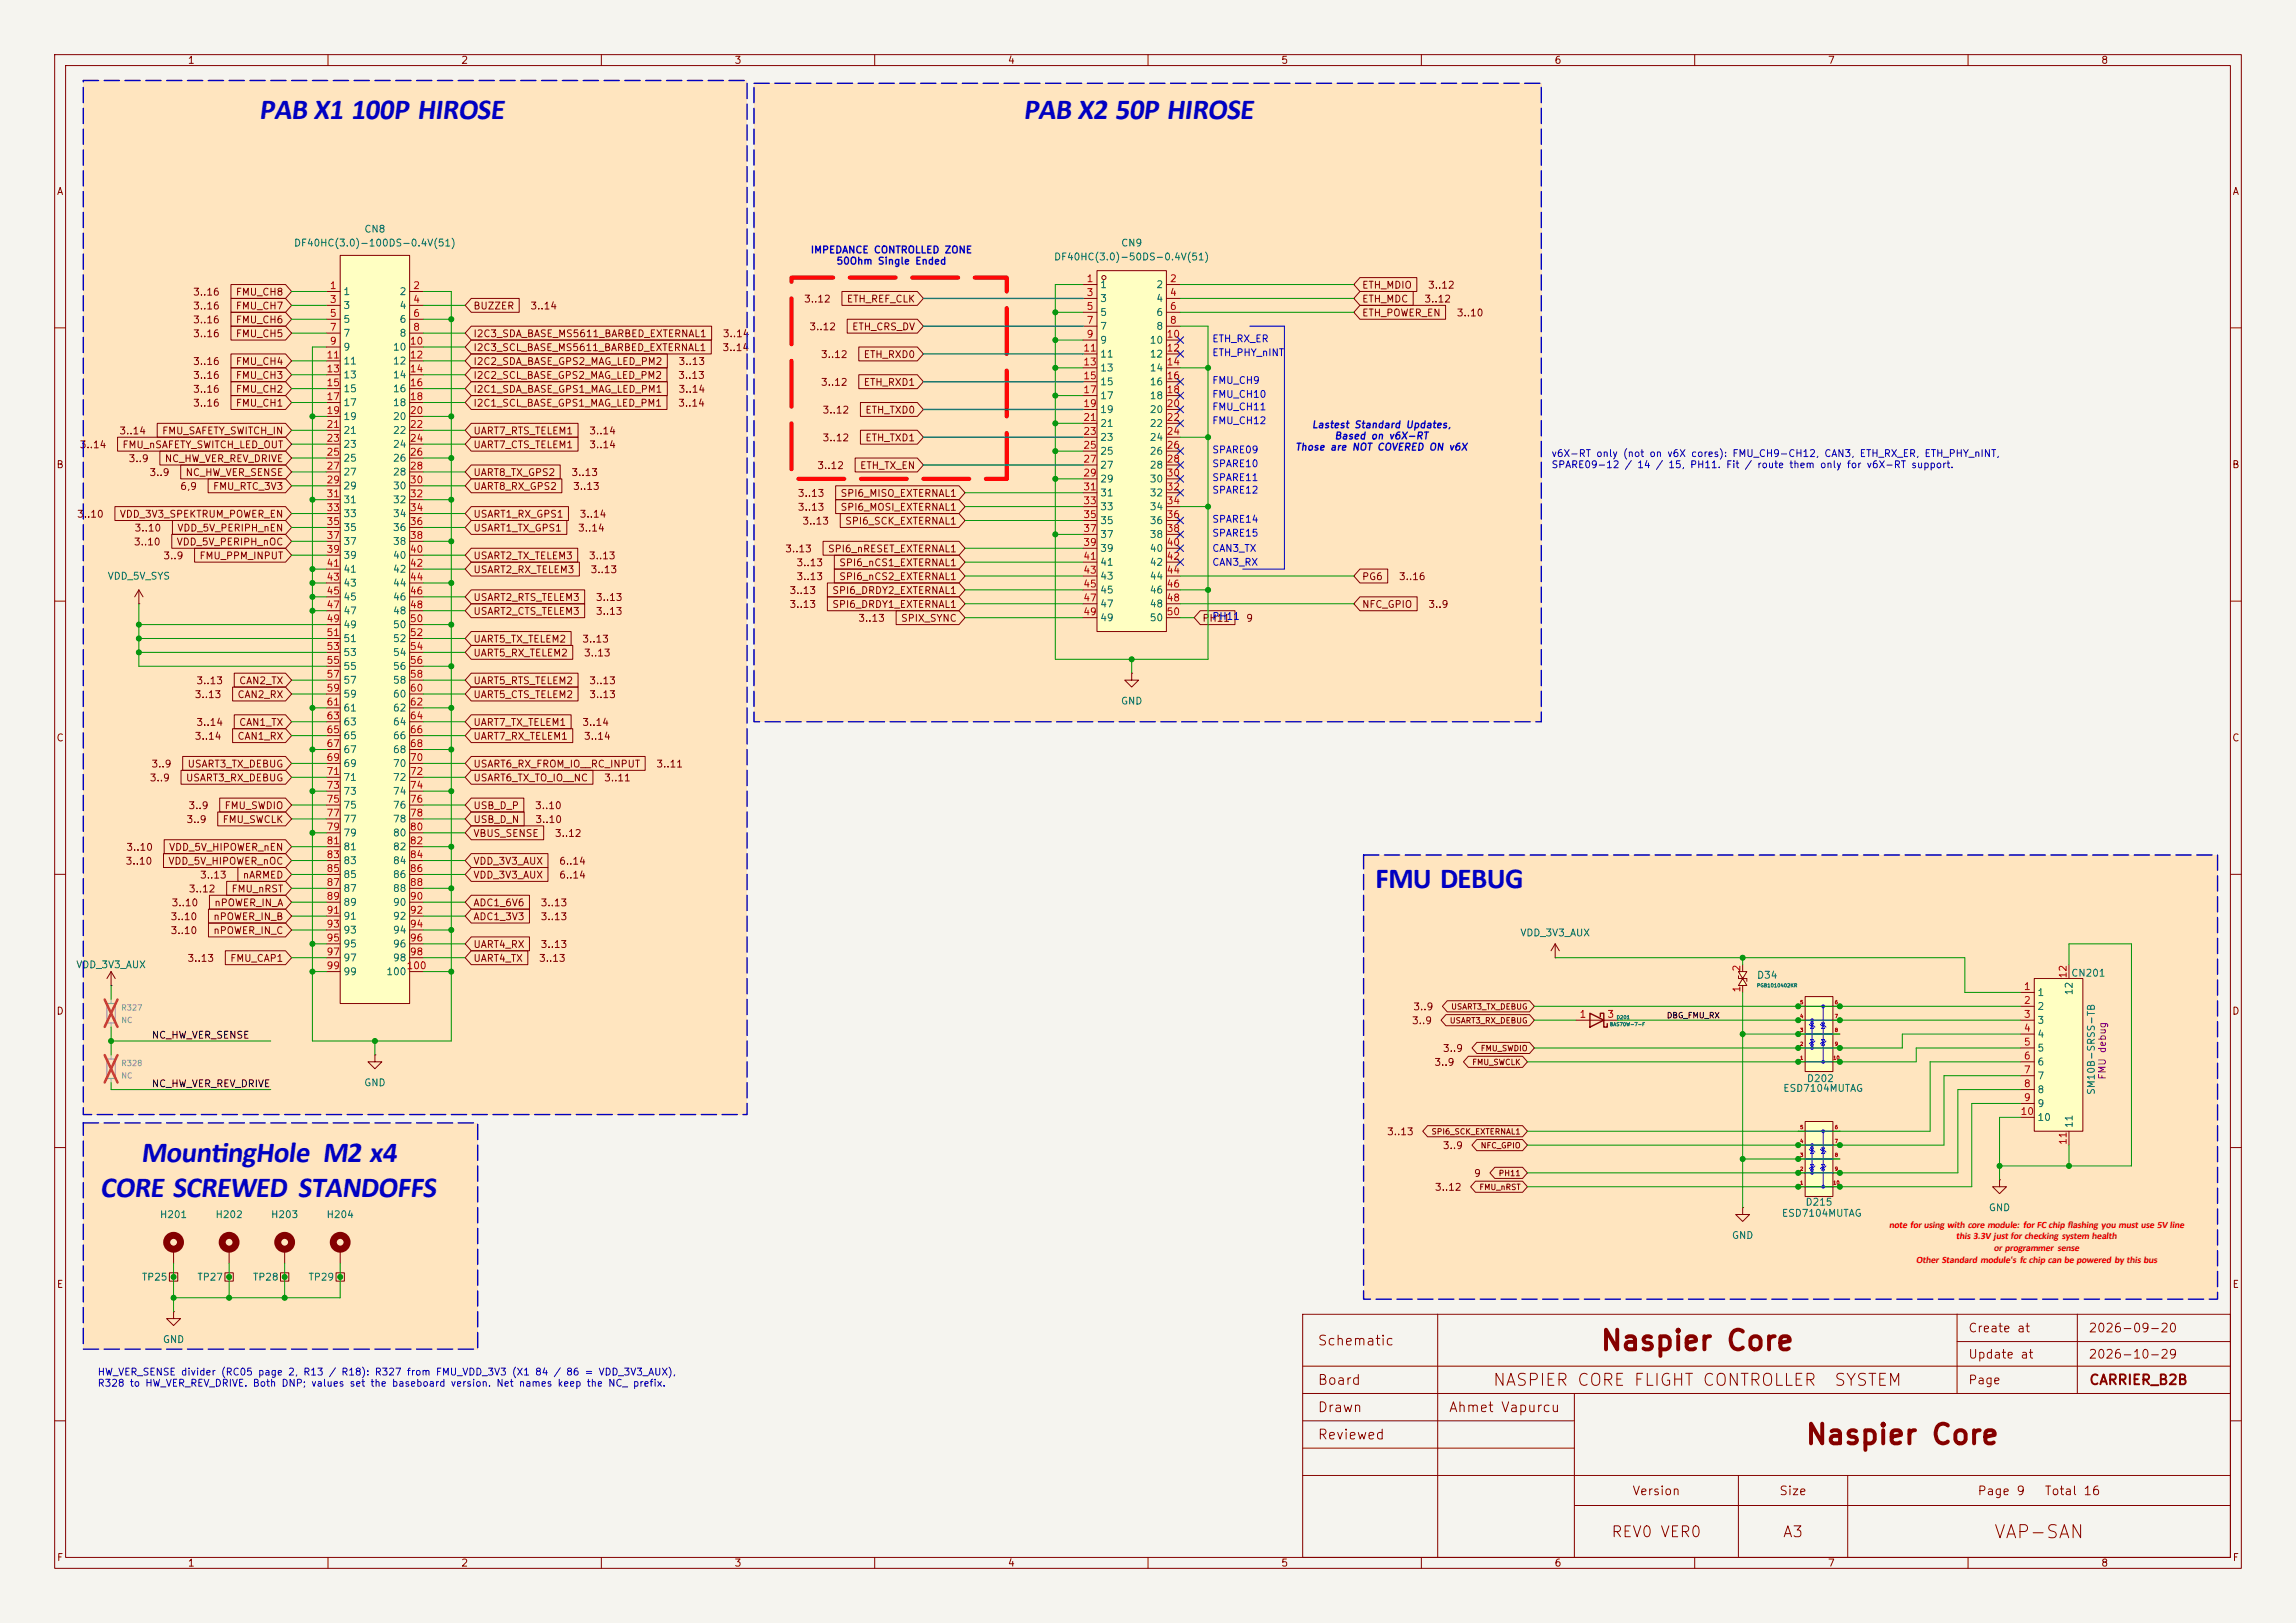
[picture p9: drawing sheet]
<svg xmlns="http://www.w3.org/2000/svg" width="420mm" height="297mm" viewBox="0 0 420 297" stroke-linecap="round" stroke-linejoin="round" font-family="sans-serif">
<defs><g id="words">
<g font-size="5.3" fill="#0000c2">
<text x="47.4" y="21.8">PAB X1 100P HIROSE</text>
<text x="187.2" y="21.8">PAB X2 50P HIROSE</text>
<text x="251.6" y="162.6">FMU DEBUG</text>
<text x="25.9" y="212.7">Mount</text>
<text x="38.6" y="212.7">ingHole M2 x4</text>
<text x="18.3" y="219.1">CORE SCREWED STANDOFFS</text>
</g>
<g font-size="3.6" fill="#840000">
<text x="292.6" y="248">Naspier Core</text>
<text x="330.1" y="265.2">Naspier Core</text>
</g>
<text font-size="2.4" fill="#840000" x="364.6" y="282.1">VAP-SAN</text>
<g font-size="2.2" fill="#840000">
<text x="272.9" y="254.2">NASPIER CORE FLIGHT CONTROLLER</text>
<text x="335.4" y="254.2">SYSTEM</text>
</g>
<g font-size="2" fill="#840000">
<text x="294.6" y="281.8">REV0 VER0</text>
<text x="326" y="281.8">A3</text>
</g>
<g font-size="1.8" fill="#f00">
<text x="345.6" y="224.6">note for using with core module: for FC chip f</text>
<text x="357.8" y="226.8">this 3.3V just for checking system health</text>
<text x="378.2" y="224.6">lashing you must use 5V line</text>
<text x="350.5" y="231">Other Standard module's fc chip can be powered by this bus</text>
<text x="364.7" y="228.9">or programmer sense</text>
</g>
<g font-size="1.8" fill="#840000">
<text x="240.9" y="246.7">Schematic</text>
<text x="240.9" y="253.9">Board</text>
<text x="382" y="253.9">CARRIER_B2B</text>
<text x="240.9" y="258.9">Drawn</text>
<text x="240.9" y="263.9">Reviewed</text>
<text x="264.9" y="258.9">Ahmet Vapurcu</text>
</g>
<g font-size="1.6" fill="#840000">
<text x="359.9" y="244.2">Create at</text>
<text x="381.9" y="244.2">2026-09-20</text>
<text x="359.9" y="249">Update at</text>
<text x="381.9" y="249">2026-10-29</text>
<text x="359.9" y="253.7">Page</text>
<text x="298.5" y="274">Version</text>
<text x="325.4" y="274">Size</text>
<text x="361.6" y="274">Page 9</text>
<text x="373.9" y="274">Total 16</text>
</g>
<g font-size="1.3" fill="#840000">
<text x="34.3" y="12">1</text>
<text x="84.3" y="12">2</text>
<text x="134.3" y="12">3</text>
<text x="184.3" y="12">4</text>
<text x="234.3" y="12">5</text>
<text x="284.3" y="12">6</text>
<text x="334.3" y="12">7</text>
<text x="384.3" y="12">8</text>
<text x="10.3" y="36">A</text>
<text x="408.3" y="36">A</text>
<text x="249.1" y="53.1">ETH_MDIO</text>
<text x="261.1" y="53.1">3..12</text>
<text x="35.2" y="59.5">3..16</text>
<text x="35.2" y="54.4">3..16</text>
<text x="35.2" y="56.9">3..16</text>
<text x="43" y="59.5">FMU_CH6</text>
<text x="43" y="54.4">FMU_CH8</text>
<text x="43" y="56.9">FMU_CH7</text>
<text x="86.5" y="56.9">BUZZER</text>
<text x="96.9" y="56.9">3..14</text>
<text x="147" y="55.7">3..12</text>
<text x="154.8" y="55.7">ETH_REF_CLK</text>
<text x="249.1" y="58.2">ETH_POWER_EN</text>
<text x="249.1" y="55.7">ETH_MDC</text>
<text x="260.4" y="55.7">3..12</text>
<text x="266.4" y="58.2">3..10</text>
<text x="35.2" y="62">3..16</text>
<text x="43" y="62">FMU_CH5</text>
<text x="86.5" y="64.6">I2C3_SCL_BASE_MS5611_BARBED_EXTERNAL1</text>
<text x="86.5" y="62">I2C3_SDA_BASE_MS5611_BARBED_EXTERNAL1</text>
<text x="132.1" y="64.6">3..14</text>
<text x="132.1" y="62">3..14</text>
<text x="147.9" y="60.7">3..12</text>
<text x="150.1" y="65.8">3..12</text>
<text x="155.8" y="60.7">ETH_CRS_DV</text>
<text x="157.9" y="65.8">ETH_RXD0</text>
<text x="35.2" y="67.1">3..16</text>
<text x="35.2" y="69.6">3..16</text>
<text x="43" y="67.1">FMU_CH4</text>
<text x="43" y="69.6">FMU_CH3</text>
<text x="86.5" y="69.6">I2C2_SCL_BASE_GPS2_MAG_LED_PM2</text>
<text x="86.5" y="67.1">I2C2_SDA_BASE_GPS2_MAG_LED_PM2</text>
<text x="123.9" y="69.6">3..13</text>
<text x="124" y="67.1">3..13</text>
<text x="150.1" y="70.9">3..12</text>
<text x="157.9" y="70.9">ETH_RXD1</text>
<text x="35.2" y="74.7">3..16</text>
<text x="35.2" y="72.2">3..16</text>
<text x="43" y="74.7">FMU_CH1</text>
<text x="43" y="72.2">FMU_CH2</text>
<text x="86.5" y="74.7">I2C1_SCL_BASE_GPS1_MAG_LED_PM1</text>
<text x="86.5" y="72.2">I2C1_SDA_BASE_GPS1_MAG_LED_PM1</text>
<text x="123.9" y="74.7">3..14</text>
<text x="124" y="72.2">3..14</text>
<text x="150.4" y="76">3..12</text>
<text x="158.2" y="76">ETH_TXD0</text>
<text x="14.5" y="82.3">3..14</text>
<text x="21.7" y="79.8">3..14</text>
<text x="22.3" y="82.3">FMU_nSAFETY_SWITCH_LED_OUT</text>
<text x="29.5" y="79.8">FMU_SAFETY_SWITCH_IN</text>
<text x="86.5" y="79.8">UART7_RTS_TELEM1</text>
<text x="86.5" y="82.3">UART7_CTS_TELEM1</text>
<text x="107.7" y="79.8">3..14</text>
<text x="107.7" y="82.3">3..14</text>
<text x="150.4" y="81.1">3..12</text>
<text x="158.2" y="81.1">ETH_TXD1</text>
<text x="10.2" y="86">B</text>
<text x="23.4" y="84.9">3..9</text>
<text x="27.2" y="87.4">3..9</text>
<text x="30" y="84.9">NC_HW_VER_REV_DRIVE</text>
<text x="32.9" y="90">6,9</text>
<text x="33.8" y="87.4">NC_HW_VER_SENSE</text>
<text x="38.9" y="90">FMU_RTC_3V3</text>
<text x="86.5" y="90">UART8_RX_GPS2</text>
<text x="86.5" y="87.4">UART8_TX_GPS2</text>
<text x="104.4" y="87.4">3..13</text>
<text x="104.7" y="90">3..13</text>
<text x="149.4" y="86.1">3..12</text>
<text x="157.2" y="86.1">ETH_TX_EN</text>
<text x="408.2" y="86">B</text>
<text x="14" y="95">3..10</text>
<text x="21.8" y="95">VDD_3V3_SPEKTRUM_POWER_EN</text>
<text x="86.5" y="95">USART1_RX_GPS1</text>
<text x="105.9" y="95">3..14</text>
<text x="145.8" y="93.8">3..13</text>
<text x="145.8" y="91.2">3..13</text>
<text x="153.6" y="93.8">SPI6_MOSI_EXTERNAL1</text>
<text x="153.6" y="91.2">SPI6_MISO_EXTERNAL1</text>
<text x="24.4" y="100.1">3..10</text>
<text x="24.5" y="97.6">3..10</text>
<text x="32.2" y="100.1">VDD_5V_PERIPH_nOC</text>
<text x="32.3" y="97.6">VDD_5V_PERIPH_nEN</text>
<text x="86.5" y="97.6">USART1_TX_GPS1</text>
<text x="105.6" y="97.6">3..14</text>
<text x="143.5" y="101.4">3..13</text>
<text x="146.7" y="96.3">3..13</text>
<text x="151.3" y="101.4">SPI6_nRESET_EXTERNAL1</text>
<text x="154.5" y="96.3">SPI6_SCK_EXTERNAL1</text>
<text x="29.8" y="102.7">3..9</text>
<text x="36.4" y="102.7">FMU_PPM_INPUT</text>
<text x="86.5" y="102.7">USART2_TX_TELEM3</text>
<text x="86.5" y="105.2">USART2_RX_TELEM3</text>
<text x="107.6" y="102.7">3..13</text>
<text x="107.9" y="105.2">3..13</text>
<text x="145.6" y="106.5">3..13</text>
<text x="145.6" y="103.9">3..13</text>
<text x="153.4" y="106.5">SPI6_nCS2_EXTERNAL1</text>
<text x="153.4" y="103.9">SPI6_nCS1_EXTERNAL1</text>
<text x="249.1" y="106.5">PG6</text>
<text x="255.8" y="106.5">3..16</text>
<text x="86.5" y="110.3">USART2_RTS_TELEM3</text>
<text x="86.5" y="112.8">USART2_CTS_TELEM3</text>
<text x="108.9" y="110.3">3..13</text>
<text x="108.9" y="112.8">3..13</text>
<text x="144.3" y="111.5">3..13</text>
<text x="144.3" y="109">3..13</text>
<text x="152.1" y="111.5">SPI6_DRDY1_EXTERNAL1</text>
<text x="152.1" y="109">SPI6_DRDY2_EXTERNAL1</text>
<text x="249.1" y="111.5">NFC_GPIO</text>
<text x="261.2" y="111.5">3..9</text>
<text x="86.5" y="117.9">UART5_TX_TELEM2</text>
<text x="106.4" y="117.9">3..13</text>
<text x="156.9" y="114.1">3..13</text>
<text x="164.7" y="114.1">SPIX_SYNC</text>
<text x="219.8" y="114.1">PH11</text>
<text x="227.8" y="114.1">9</text>
<text x="35.8" y="125.5">3..13</text>
<text x="43.6" y="125.5">CAN2_TX</text>
<text x="86.5" y="120.4">UART5_RX_TELEM2</text>
<text x="86.5" y="125.5">UART5_RTS_TELEM2</text>
<text x="106.7" y="120.4">3..13</text>
<text x="107.7" y="125.5">3..13</text>
<text x="35.5" y="128.1">3..13</text>
<text x="43.3" y="128.1">CAN2_RX</text>
<text x="86.5" y="128.1">UART5_CTS_TELEM2</text>
<text x="107.7" y="128.1">3..13</text>
<text x="10.2" y="136">C</text>
<text x="35.5" y="135.7">3..14</text>
<text x="35.8" y="133.1">3..14</text>
<text x="43.3" y="135.7">CAN1_RX</text>
<text x="43.6" y="133.1">CAN1_TX</text>
<text x="86.5" y="133.1">UART7_TX_TELEM1</text>
<text x="86.5" y="135.7">UART7_RX_TELEM1</text>
<text x="106.4" y="133.1">3..14</text>
<text x="106.7" y="135.7">3..14</text>
<text x="408.2" y="136">C</text>
<text x="27.3" y="143.3">3..9</text>
<text x="27.6" y="140.8">3..9</text>
<text x="33.9" y="143.3">USART3_RX_DEBUG</text>
<text x="34.2" y="140.8">USART3_TX_DEBUG</text>
<text x="86.5" y="140.8">USART6_RX_FROM_IO__RC_INPUT</text>
<text x="86.5" y="143.3">USART6_TX_TO_IO__NC</text>
<text x="110.4" y="143.3">3..11</text>
<text x="120" y="140.8">3..11</text>
<text x="34.4" y="148.4">3..9</text>
<text x="41" y="148.4">FMU_SWDIO</text>
<text x="86.5" y="148.4">USB_D_P</text>
<text x="97.8" y="148.4">3..10</text>
<text x="23" y="156">3..10</text>
<text x="30.8" y="156">VDD_5V_HIPOWER_nEN</text>
<text x="34" y="150.9">3..9</text>
<text x="40.6" y="150.9">FMU_SWCLK</text>
<text x="86.5" y="150.9">USB_D_N</text>
<text x="86.5" y="153.5">VBUS_SENSE</text>
<text x="97.8" y="150.9">3..10</text>
<text x="101.4" y="153.5">3..12</text>
<text x="22.9" y="158.5">3..10</text>
<text x="30.7" y="158.5">VDD_5V_HIPOWER_nOC</text>
<text x="36.5" y="161.1">3..13</text>
<text x="44.3" y="161.1">nARMED</text>
<text x="86.5" y="161.1">VDD_3V3_AUX</text>
<text x="86.5" y="158.5">VDD_3V3_AUX</text>
<text x="102.2" y="161.1">6..14</text>
<text x="102.2" y="158.5">6..14</text>
<text x="31.3" y="166.2">3..10</text>
<text x="34.4" y="163.6">3..12</text>
<text x="39.1" y="166.2">nPOWER_IN_A</text>
<text x="42.2" y="163.6">FMU_nRST</text>
<text x="86.5" y="166.2">ADC1_6V6</text>
<text x="98.8" y="166.2">3..13</text>
<text x="31.1" y="168.7">3..10</text>
<text x="31.1" y="171.2">3..10</text>
<text x="38.9" y="168.7">nPOWER_IN_B</text>
<text x="38.9" y="171.2">nPOWER_IN_C</text>
<text x="86.5" y="168.7">ADC1_3V3</text>
<text x="86.5" y="173.8">UART4_RX</text>
<text x="98.8" y="168.7">3..13</text>
<text x="98.8" y="173.8">3..13</text>
<text x="34.2" y="176.3">3..13</text>
<text x="42" y="176.3">FMU_CAP1</text>
<text x="86.5" y="176.3">UART4_TX</text>
<text x="98.5" y="176.3">3..13</text>
<text x="10.2" y="186">D</text>
<text x="258.4" y="185.2">3..9</text>
<text x="408.2" y="186">D</text>
<text x="258.2" y="187.7">3..9</text>
<text x="262.3" y="195.3">3..9</text>
<text x="263.8" y="192.8">3..9</text>
<text x="253.6" y="208">3..13</text>
<text x="263.8" y="210.6">3..9</text>
<text x="269.5" y="215.7">9</text>
<text x="262.4" y="218.2">3..12</text>
<text x="10.3" y="236">E</text>
<text x="408.3" y="236">E</text>
<text x="10.3" y="286">F</text>
<text x="34.3" y="287">1</text>
<text x="84.3" y="287">2</text>
<text x="134.3" y="287">3</text>
<text x="184.3" y="287">4</text>
<text x="234.3" y="287">5</text>
<text x="284.3" y="287">6</text>
<text x="334.3" y="287">7</text>
<text x="384.3" y="287">8</text>
<text x="408.3" y="286">F</text>
</g>
<g font-size="1.3" fill="#006464">
<text x="53.7" y="45.4">DF40HC(3.0)-100DS-0.4V(51)</text>
<text x="66.5" y="42.9">CN8</text>
<text x="192.7" y="48">DF40HC(3.0)-50DS-0.4V(51)</text>
<text x="205" y="45.4">CN9</text>
<text x="201.1" y="53">1</text>
<text x="211.4" y="53">2</text>
<text x="62.7" y="54.3">1</text>
<text x="62.7" y="56.8">3</text>
<text x="62.7" y="59.4">5</text>
<text x="73" y="54.3">2</text>
<text x="73" y="56.8">4</text>
<text x="73" y="59.4">6</text>
<text x="201.1" y="55.6">3</text>
<text x="201.1" y="58.1">5</text>
<text x="211.4" y="55.6">4</text>
<text x="211.4" y="58.1">6</text>
<text x="62.7" y="61.9">7</text>
<text x="62.7" y="64.5">9</text>
<text x="71.8" y="64.5">10</text>
<text x="73" y="61.9">8</text>
<text x="201.1" y="60.7">7</text>
<text x="201.1" y="63.2">9</text>
<text x="201.1" y="65.7">11</text>
<text x="210.2" y="63.2">10</text>
<text x="210.2" y="65.7">12</text>
<text x="211.4" y="60.7">8</text>
<text x="62.7" y="67">11</text>
<text x="62.7" y="69.5">13</text>
<text x="71.8" y="67">12</text>
<text x="71.8" y="69.5">14</text>
<text x="201.1" y="68.3">13</text>
<text x="201.1" y="70.8">15</text>
<text x="210.2" y="68.3">14</text>
<text x="210.2" y="70.8">16</text>
<text x="62.7" y="72.1">15</text>
<text x="62.7" y="74.6">17</text>
<text x="62.7" y="77.2">19</text>
<text x="71.8" y="72.1">16</text>
<text x="71.8" y="74.6">18</text>
<text x="71.8" y="77.2">20</text>
<text x="201.1" y="73.4">17</text>
<text x="201.1" y="75.9">19</text>
<text x="210.2" y="73.4">18</text>
<text x="210.2" y="75.9">20</text>
<text x="62.7" y="79.7">21</text>
<text x="62.7" y="82.2">23</text>
<text x="71.8" y="79.7">22</text>
<text x="71.8" y="82.2">24</text>
<text x="201.1" y="78.4">21</text>
<text x="201.1" y="81">23</text>
<text x="201.1" y="83.5">25</text>
<text x="210.2" y="78.4">22</text>
<text x="210.2" y="81">24</text>
<text x="210.2" y="83.5">26</text>
<text x="62.7" y="84.8">25</text>
<text x="62.7" y="87.3">27</text>
<text x="62.7" y="89.9">29</text>
<text x="71.8" y="84.8">26</text>
<text x="71.8" y="87.3">28</text>
<text x="71.8" y="89.9">30</text>
<text x="201.1" y="86.1">27</text>
<text x="201.1" y="88.6">29</text>
<text x="210.2" y="86.1">28</text>
<text x="210.2" y="88.6">30</text>
<text x="62.7" y="92.4">31</text>
<text x="62.7" y="94.9">33</text>
<text x="71.8" y="92.4">32</text>
<text x="71.8" y="94.9">34</text>
<text x="201.1" y="91.1">31</text>
<text x="201.1" y="93.7">33</text>
<text x="210.2" y="91.1">32</text>
<text x="210.2" y="93.7">34</text>
<text x="62.7" y="97.5">35</text>
<text x="62.7" y="100">37</text>
<text x="71.8" y="97.5">36</text>
<text x="71.8" y="100">38</text>
<text x="201.1" y="96.2">35</text>
<text x="201.1" y="98.8">37</text>
<text x="201.1" y="101.3">39</text>
<text x="210.2" y="96.2">36</text>
<text x="210.2" y="98.8">38</text>
<text x="210.2" y="101.3">40</text>
<text x="19.6" y="106.4">VDD_5V_SYS</text>
<text x="62.7" y="102.6">39</text>
<text x="62.7" y="105.1">41</text>
<text x="62.7" y="107.6">43</text>
<text x="71.8" y="102.6">40</text>
<text x="71.8" y="105.1">42</text>
<text x="71.8" y="107.6">44</text>
<text x="201.1" y="103.8">41</text>
<text x="201.1" y="106.4">43</text>
<text x="210.2" y="103.8">42</text>
<text x="210.2" y="106.4">44</text>
<text x="62.7" y="110.2">45</text>
<text x="62.7" y="112.7">47</text>
<text x="71.8" y="110.2">46</text>
<text x="71.8" y="112.7">48</text>
<text x="201.1" y="108.9">45</text>
<text x="201.1" y="111.5">47</text>
<text x="201.1" y="114">49</text>
<text x="210.2" y="108.9">46</text>
<text x="210.2" y="111.5">48</text>
<text x="210.2" y="114">50</text>
<text x="62.7" y="115.3">49</text>
<text x="62.7" y="117.8">51</text>
<text x="71.8" y="115.3">50</text>
<text x="71.8" y="117.8">52</text>
<text x="62.7" y="120.3">53</text>
<text x="62.7" y="122.9">55</text>
<text x="62.7" y="125.4">57</text>
<text x="71.8" y="120.3">54</text>
<text x="71.8" y="122.9">56</text>
<text x="71.8" y="125.4">58</text>
<text x="62.7" y="128">59</text>
<text x="62.7" y="130.5">61</text>
<text x="71.8" y="128">60</text>
<text x="71.8" y="130.5">62</text>
<text x="204.9" y="129.2">GND</text>
<text x="62.7" y="133">63</text>
<text x="62.7" y="135.6">65</text>
<text x="71.8" y="133">64</text>
<text x="71.8" y="135.6">66</text>
<text x="62.7" y="138.1">67</text>
<text x="62.7" y="140.7">69</text>
<text x="62.7" y="143.2">71</text>
<text x="71.8" y="138.1">68</text>
<text x="71.8" y="140.7">70</text>
<text x="71.8" y="143.2">72</text>
<text x="62.7" y="145.7">73</text>
<text x="62.7" y="148.3">75</text>
<text x="71.8" y="145.7">74</text>
<text x="71.8" y="148.3">76</text>
<text x="62.7" y="150.8">77</text>
<text x="62.7" y="153.4">79</text>
<text x="62.7" y="155.9">81</text>
<text x="71.8" y="150.8">78</text>
<text x="71.8" y="153.4">80</text>
<text x="71.8" y="155.9">82</text>
<text x="62.7" y="158.4">83</text>
<text x="62.7" y="161">85</text>
<text x="71.8" y="158.4">84</text>
<text x="71.8" y="161">86</text>
<text x="62.7" y="163.5">87</text>
<text x="62.7" y="166.1">89</text>
<text x="71.8" y="163.5">88</text>
<text x="71.8" y="166.1">90</text>
<text x="62.7" y="168.6">91</text>
<text x="62.7" y="171.1">93</text>
<text x="62.7" y="173.7">95</text>
<text x="71.8" y="168.6">92</text>
<text x="71.8" y="171.1">94</text>
<text x="71.8" y="173.7">96</text>
<text x="278" y="171.7">VDD_3V3_AUX</text>
<text x="13.8" y="177.5">VDD_3V3_AUX</text>
<text x="62.7" y="176.2">97</text>
<text x="62.7" y="178.8">99</text>
<text x="70.6" y="178.8">100</text>
<text x="71.8" y="176.2">98</text>
<text x="321.3" y="179.4">D34</text>
<text x="378.8" y="179">CN201</text>
<text x="372.6" y="182.6">1</text>
<text x="372.6" y="185.1">2</text>
<text x="379.4" y="182.2" transform="rotate(-90 379.4 182.2)">12</text>
<text x="372.6" y="187.7">3</text>
<text x="372.6" y="190.2">4</text>
<text x="372.6" y="192.7">5</text>
<text x="372.6" y="195.3">6</text>
<text x="372.6" y="197.8">7</text>
<text x="66.5" y="199.1">GND</text>
<text x="326.1" y="200.1">ESD7104MUTAG</text>
<text x="330.4" y="198.3">D202</text>
<text x="372.6" y="200.4">8</text>
<text x="372.6" y="202.9">9</text>
<text x="383.5" y="200.5" transform="rotate(-90 383.5 200.5)">SM10B-SRSS-TB</text>
<text x="372.6" y="205.4">10</text>
<text x="379.4" y="206.5" transform="rotate(-90 379.4 206.5)">11</text>
<text x="330.2" y="220.9">D215</text>
<text x="363.7" y="221.9">GND</text>
<text x="29.1" y="223.2">H201</text>
<text x="39.3" y="223.2">H202</text>
<text x="49.5" y="223.2">H203</text>
<text x="59.6" y="223.2">H204</text>
<text x="316.7" y="227">GND</text>
<text x="325.8" y="223">ESD7104MUTAG</text>
<text x="25.8" y="234.6">TP25</text>
<text x="36" y="234.6">TP27</text>
<text x="46.2" y="234.6">TP28</text>
<text x="56.3" y="234.6">TP29</text>
<text x="29.7" y="246.1">GND</text>
</g>
<g font-size="1.3" fill="#0000c2">
<text x="148.2" y="46.7">IMPEDANCE CONTROLLED ZONE</text>
<text x="152.9" y="48.7">50Ohm Single Ended</text>
<text x="221.6" y="62.9">ETH_RX_ER</text>
<text x="221.6" y="65.5">ETH_PHY_nINT</text>
<text x="221.6" y="70.6">FMU_CH9</text>
<text x="221.6" y="77.9">FMU_CH12</text>
<text x="221.6" y="73.1">FMU_CH10</text>
<text x="221.6" y="75.4">FMU_CH11</text>
<text x="221.6" y="83.3">SPARE09</text>
<text x="236.8" y="82.8">Those are NOT COVERED ON v6X</text>
<text x="239.8" y="78.7">Lastest Standard Updates,</text>
<text x="244" y="80.7">Based on v6X-RT</text>
<text x="283.7" y="83.9">v6X-RT only (not on v6X cores): FMU_CH9-CH12, CAN3, ETH_RX_ER, ETH_PHY_nINT,</text>
<text x="221.6" y="85.8">SPARE10</text>
<text x="221.6" y="88.3">SPARE11</text>
<text x="283.7" y="86">SPARE09-12 / 14 / 15, PH11. Fit / route them only for v6X-RT support.</text>
<text x="221.6" y="96">SPARE14</text>
<text x="221.6" y="90.6">SPARE12</text>
<text x="221.6" y="98.5">SPARE15</text>
<text x="221.6" y="101.3">CAN3_TX</text>
<text x="221.6" y="103.8">CAN3_RX</text>
<text x="221.6" y="113.7">PH11</text>
<text x="17.8" y="252">HW_VER_SENSE divider (RC05 page 2, R13 / R18): R327 from FMU_VDD_3V3 (X1 84 / 86 = VDD_3V3_AUX),</text>
<text x="17.8" y="254.1">R328 to HW_VER_REV_DRIVE. Both DNP; values set the baseboard version. Net names keep the NC_ prefix.</text>
</g>
<g font-size="1.3" fill="#a90000">
<text x="60.2" y="53.2">1</text>
<text x="75.5" y="53.2">2</text>
<text x="198.7" y="51.9">1</text>
<text x="213.9" y="51.9">2</text>
<text x="60.2" y="55.7">3</text>
<text x="60.2" y="58.3">5</text>
<text x="75.5" y="55.7">4</text>
<text x="75.5" y="58.3">6</text>
<text x="198.7" y="54.5">3</text>
<text x="198.7" y="57">5</text>
<text x="198.7" y="59.6">7</text>
<text x="213.9" y="54.5">4</text>
<text x="213.9" y="57">6</text>
<text x="213.9" y="59.6">8</text>
<text x="59.6" y="65.9">11</text>
<text x="60.2" y="60.8">7</text>
<text x="60.2" y="63.4">9</text>
<text x="74.9" y="63.4">10</text>
<text x="74.9" y="65.9">12</text>
<text x="75.5" y="60.8">8</text>
<text x="198.1" y="64.6">11</text>
<text x="198.7" y="62.1">9</text>
<text x="213.3" y="62.1">10</text>
<text x="213.3" y="64.6">12</text>
<text x="59.6" y="68.4">13</text>
<text x="59.6" y="71">15</text>
<text x="74.9" y="68.4">14</text>
<text x="74.9" y="71">16</text>
<text x="198.1" y="67.2">13</text>
<text x="198.1" y="69.7">15</text>
<text x="213.3" y="67.2">14</text>
<text x="213.3" y="69.7">16</text>
<text x="59.6" y="73.5">17</text>
<text x="59.6" y="76.1">19</text>
<text x="74.9" y="73.5">18</text>
<text x="74.9" y="76.1">20</text>
<text x="198.1" y="72.3">17</text>
<text x="198.1" y="74.8">19</text>
<text x="198.1" y="77.3">21</text>
<text x="213.3" y="72.3">18</text>
<text x="213.3" y="74.8">20</text>
<text x="213.3" y="77.3">22</text>
<text x="59.6" y="78.6">21</text>
<text x="59.6" y="81.1">23</text>
<text x="59.6" y="83.7">25</text>
<text x="74.9" y="78.6">22</text>
<text x="74.9" y="81.1">24</text>
<text x="74.9" y="83.7">26</text>
<text x="198.1" y="79.9">23</text>
<text x="198.1" y="82.4">25</text>
<text x="213.3" y="79.9">24</text>
<text x="213.3" y="82.4">26</text>
<text x="59.6" y="86.2">27</text>
<text x="59.6" y="88.8">29</text>
<text x="74.9" y="86.2">28</text>
<text x="74.9" y="88.8">30</text>
<text x="198.1" y="85">27</text>
<text x="198.1" y="87.5">29</text>
<text x="213.3" y="85">28</text>
<text x="213.3" y="87.5">30</text>
<text x="59.6" y="91.3">31</text>
<text x="59.6" y="93.8">33</text>
<text x="74.9" y="91.3">32</text>
<text x="74.9" y="93.8">34</text>
<text x="198.1" y="90">31</text>
<text x="198.1" y="92.6">33</text>
<text x="198.1" y="95.1">35</text>
<text x="213.3" y="90">32</text>
<text x="213.3" y="92.6">34</text>
<text x="213.3" y="95.1">36</text>
<text x="59.6" y="96.4">35</text>
<text x="59.6" y="98.9">37</text>
<text x="59.6" y="101.5">39</text>
<text x="74.9" y="96.4">36</text>
<text x="74.9" y="98.9">38</text>
<text x="74.9" y="101.5">40</text>
<text x="198.1" y="97.7">37</text>
<text x="198.1" y="100.2">39</text>
<text x="213.3" y="97.7">38</text>
<text x="213.3" y="100.2">40</text>
<text x="59.6" y="104">41</text>
<text x="59.6" y="106.5">43</text>
<text x="74.9" y="104">42</text>
<text x="74.9" y="106.5">44</text>
<text x="198.1" y="102.7">41</text>
<text x="198.1" y="105.3">43</text>
<text x="198.1" y="107.8">45</text>
<text x="213.3" y="102.7">42</text>
<text x="213.3" y="105.3">44</text>
<text x="213.3" y="107.8">46</text>
<text x="59.6" y="109.1">45</text>
<text x="59.6" y="111.6">47</text>
<text x="74.9" y="109.1">46</text>
<text x="74.9" y="111.6">48</text>
<text x="198.1" y="110.4">47</text>
<text x="198.1" y="112.9">49</text>
<text x="213.3" y="110.4">48</text>
<text x="213.3" y="112.9">50</text>
<text x="59.6" y="114.2">49</text>
<text x="59.6" y="116.7">51</text>
<text x="59.6" y="119.2">53</text>
<text x="74.9" y="114.2">50</text>
<text x="74.9" y="116.7">52</text>
<text x="74.9" y="119.2">54</text>
<text x="59.6" y="121.8">55</text>
<text x="59.6" y="124.3">57</text>
<text x="74.9" y="121.8">56</text>
<text x="74.9" y="124.3">58</text>
<text x="59.6" y="126.9">59</text>
<text x="59.6" y="129.4">61</text>
<text x="59.6" y="131.9">63</text>
<text x="74.9" y="126.9">60</text>
<text x="74.9" y="129.4">62</text>
<text x="74.9" y="131.9">64</text>
<text x="59.6" y="134.5">65</text>
<text x="59.6" y="137">67</text>
<text x="74.9" y="134.5">66</text>
<text x="74.9" y="137">68</text>
<text x="59.6" y="139.6">69</text>
<text x="59.6" y="142.1">71</text>
<text x="74.9" y="139.6">70</text>
<text x="74.9" y="142.1">72</text>
<text x="59.6" y="144.6">73</text>
<text x="59.6" y="147.2">75</text>
<text x="59.6" y="149.7">77</text>
<text x="74.9" y="144.6">74</text>
<text x="74.9" y="147.2">76</text>
<text x="74.9" y="149.7">78</text>
<text x="59.6" y="152.3">79</text>
<text x="59.6" y="154.8">81</text>
<text x="74.9" y="152.3">80</text>
<text x="74.9" y="154.8">82</text>
<text x="59.6" y="157.3">83</text>
<text x="59.6" y="159.9">85</text>
<text x="74.9" y="157.3">84</text>
<text x="74.9" y="159.9">86</text>
<text x="59.6" y="162.4">87</text>
<text x="59.6" y="165">89</text>
<text x="59.6" y="167.5">91</text>
<text x="74.9" y="162.4">88</text>
<text x="74.9" y="165">90</text>
<text x="74.9" y="167.5">92</text>
<text x="59.6" y="170">93</text>
<text x="59.6" y="172.6">95</text>
<text x="74.9" y="170">94</text>
<text x="74.9" y="172.6">96</text>
<text x="59.6" y="175.1">97</text>
<text x="59.6" y="177.7">99</text>
<text x="74.3" y="177.7">100</text>
<text x="74.9" y="175.1">98</text>
<text x="318.6" y="177.9" transform="rotate(-90 318.6 177.9)">2</text>
<text x="378.3" y="179.1" transform="rotate(-90 378.3 179.1)">12</text>
<text x="318.6" y="181.7" transform="rotate(-90 318.6 181.7)">1</text>
<text x="370.1" y="181.5">1</text>
<text x="370.1" y="184">2</text>
<text x="288.8" y="186.6">1</text>
<text x="293.9" y="186.6">3</text>
<text x="370.1" y="186.6">3</text>
<text x="370.1" y="189.1">4</text>
<text x="370.1" y="191.6">5</text>
<text x="370.1" y="194.2">6</text>
<text x="370.1" y="196.7">7</text>
<text x="370.1" y="199.3">8</text>
<text x="370.1" y="201.8">9</text>
<text x="369.5" y="204.3">10</text>
<text x="378.3" y="209.6" transform="rotate(-90 378.3 209.6)">11</text>
</g>
<g font-size="1.3" fill="#0f0f0f">
<text x="27.7" y="190.4">NC_HW_VER_SENSE</text>
<text x="27.7" y="199.3">NC_HW_VER_REV_DRIVE</text>
</g>
<text font-size="1.3" fill="#840084" x="385.5" y="197.7" transform="rotate(-90 385.5 197.7)">FMU debug</text>
<g font-size="1" fill="#939391">
<text x="22.1" y="185.2">R327</text>
<text x="22.1" y="187.4">NC</text>
<text x="22.1" y="195.3">R328</text>
<text x="22.1" y="197.6">NC</text>
</g>
<g font-size="1" fill="#840000">
<text x="265.3" y="185">USART3_TX_DEBUG</text>
<text x="265.1" y="187.5">USART3_RX_DEBUG</text>
<text x="269.2" y="195.2">FMU_SWCLK</text>
<text x="270.8" y="192.6">FMU_SWDIO</text>
<text x="261.8" y="207.9">SPI6_SCK_EXTERNAL1</text>
<text x="270.7" y="210.4">NFC_GPIO</text>
<text x="274" y="215.5">PH11</text>
<text x="270.5" y="218">FMU_nRST</text>
</g>
<text font-size="1" fill="#0f0f0f" x="304.8" y="186.6">DBG_FMU_RX</text>
<g font-size=".6" fill="#006464">
<text x="321.3" y="180.8">PGB1010402KR</text>
<text x="294.4" y="187.9">BAS70W-7-F</text>
<text x="295.6" y="186.7">D201</text>
</g>
<g font-size=".6" fill="#a90000">
<text x="329.2" y="183.9">5</text>
<text x="335.5" y="183.9">6</text>
<text x="329.2" y="191.5">2</text>
<text x="329.2" y="189">3</text>
<text x="329.2" y="186.4">4</text>
<text x="335.5" y="186.4">7</text>
<text x="335.5" y="189">8</text>
<text x="335.5" y="191.5">9</text>
<text x="329.2" y="194.1">1</text>
<text x="335.2" y="194.1">10</text>
<text x="329.2" y="209.3">4</text>
<text x="329.2" y="206.8">5</text>
<text x="335.5" y="206.8">6</text>
<text x="335.5" y="209.3">7</text>
<text x="329.2" y="214.4">2</text>
<text x="329.2" y="211.8">3</text>
<text x="335.5" y="211.8">8</text>
<text x="335.5" y="214.4">9</text>
<text x="329.2" y="216.9">1</text>
<text x="335.2" y="216.9">10</text>
</g>
</g></defs>
<path d="M0 0h420v297h-420z" fill="#f5f4ef" stroke="#f5f4ef" stroke-width=".18"/>
<g fill="none" stroke="#840000" stroke-width=".18">
<path d="M10 10h400v277h-400zM12 12h396v273h-396zM60 10v2M110 10v2M160 10v2M210 10v2M260 10v2M310 10v2M360 10v2M10 60h2M408 60h2M10 110h2"/>
<path d="M408 110h2M10 160h2M408 160h2M10 210h2M408 210h2M238.3 240.5h169.7v44.5h-169.7zM238.3 250h169.7M238.3 255h169.7M263 240.5v44.5M288 255v30M358 245.5h50M358 240.5v14.5"/>
<path d="M380 240.5v14.5M10 260h2M238.3 260h49.7M238.3 265h49.7M238.3 270h169.7M288 275.5h120M318 270v15M338 270v15M408 260h2M60 285v2M110 285v2M160 285v2"/>
<path d="M210 285v2M260 285v2M310 285v2M360 285v2"/>
</g>
<path d="M144.8 50.8h39.3v36.8h-39.3z" fill="#480048"/>
<g fill="#ffe5bf">
<path d="M15.2 205.5h72.2v41.4h-72.2z"/>
<path d="M15.2 14.7h121.5v189.3h-121.5z"/>
<path d="M137.9 15.2h144v116.9h-144z"/>
<path d="M249.4 156.5h156.2v81.2h-156.2z"/>
</g>
<path d="M290.8 185.4l2.6 1.3-2.6 1.3zM292.7 186.1v-.7h.7v2.6h.6v-.7" fill="none" stroke="#840000" stroke-width=".25"/>
<path d="M288.3 186.7h7.6" fill="none" stroke="#840000" stroke-width=".18"/>
<path d="M200.7 49.5h12.7v66.1h-12.7z" fill="#ffffc2"/>
<g fill="none" stroke="#840000" stroke-width=".18">
<path d="M198.1 52.1h2.6M198.1 54.6h2.6M198.1 57.2h2.6M198.1 59.7h2.6M200.7 49.5h12.7v66.1h-12.7zM213.4 52.1h2.5M213.4 54.6h2.5M213.4 57.2h2.5M213.4 59.7h2.5M198.1 62.2h2.6M198.1 64.8h2.6M198.1 67.3h2.6"/>
<path d="M198.1 69.9h2.6M198.1 72.4h2.6M198.1 74.9h2.6M198.1 77.5h2.6M213.4 62.2h2.5M213.4 64.8h2.5M213.4 67.3h2.5M213.4 69.9h2.5M213.4 72.4h2.5M213.4 74.9h2.5M213.4 77.5h2.5M198.1 80h2.6"/>
<path d="M198.1 82.6h2.6M198.1 85.1h2.6M198.1 87.6h2.6M198.1 90.2h2.6M198.1 92.7h2.6M198.1 95.3h2.6M198.1 97.8h2.6M213.4 80h2.5M213.4 82.6h2.5M213.4 85.1h2.5M213.4 87.6h2.5M213.4 90.2h2.5"/>
<path d="M213.4 92.7h2.5M213.4 95.3h2.5M213.4 97.8h2.5M198.1 100.3h2.6M198.1 102.9h2.6M198.1 105.4h2.6M198.1 108h2.6M198.1 110.5h2.6M198.1 113h2.6M213.4 100.3h2.5M213.4 102.9h2.5M213.4 105.4h2.5"/>
<path d="M213.4 108h2.5M213.4 110.5h2.5M213.4 113h2.5M41.1 232.9h1.6v1.5h-1.6zM41.9 233.7h.1M51.3 232.9h1.5v1.5h-1.5zM52.1 233.7h.1M318.8 221v1.2h1.2l-1.2 1.3-1.3-1.3h1.3M318.8 221h.1M31.7 240v1.3h1.3l-1.3 1.3-1.2-1.3h1.2M31.7 240h.1"/>
<circle cx="201.9" cy="50.8" r=".38"/>
</g>
<path d="M330.2 182.4h5.1v13.7h-5.1z" fill="#ffffc2"/>
<g fill="none" stroke="#840000" stroke-width=".18">
<path d="M328.9 194.3h1.3M328.9 191.8h1.3M328.9 189.2h1.3M328.9 186.7h1.3M328.9 184.2h1.3M330.2 182.4h5.1v13.7h-5.1zM335.3 194.3h1.2M335.3 191.8h1.2M335.3 189.2h1.2M335.3 186.7h1.2M335.3 184.2h1.2M31 232.9h1.5v1.5h-1.5z"/>
<path d="M31.7 233.7h.1"/>
</g>
<path d="M331 187.5l.2 .2h.5l.3 .3M331.2 187.2h.5l-.2 .5zM331.2 190.2h.5l-.2 .6zM331.5 187.7l.2 .5h-.5zM331.5 190.8l.2 .5h-.5zM332 190.5l-.3 .3h-.5l-.2 .2M333 187.5l.2 .2h.6l.2 .3M333.2 187.2h.6l-.3 .5zM333.2 190.2h.6l-.3 .6zM333.5 187.7l.3 .5h-.6zM333.5 190.8l.3 .5h-.6zM334 190.5l-.2 .3h-.6l-.2 .2" fill="none" stroke="#1b06ff" stroke-width=".18"/>
<g fill="#1b06ff" stroke="#1b06ff" stroke-width=".18">
<path d="M330.2 184.2h5.1z"/>
<path d="M330.2 186.7h5.1z"/>
<path d="M330.2 189.2h4.8z"/>
<path d="M330.2 189.2h5.1z"/>
<path d="M330.2 191.8h5.1z"/>
<path d="M330.2 194.3h5.1z"/>
<path d="M331.5 186.7v.5z"/>
<path d="M331.5 188.2v1z"/>
<path d="M331.5 189.2v1z"/>
<path d="M331.5 191.3v.5z"/>
<path d="M333.5 184.2v3z"/>
<path d="M333.5 188.2v1z"/>
<path d="M333.5 189.2v1z"/>
<path d="M333.5 191.3v3z"/>
<circle cx="331.5" cy="186.7" r=".25"/>
<circle cx="331.5" cy="191.8" r=".25"/>
<circle cx="333.5" cy="184.1" r=".25"/>
<circle cx="333.5" cy="194.3" r=".25"/>
</g>
<path d="M330.2 205.2h5.1v13.7h-5.1z" fill="#ffffc2"/>
<g fill="none" stroke="#840000" stroke-width=".18">
<path d="M328.9 217.2h1.3M328.9 214.6h1.3M328.9 212.1h1.3M328.9 209.6h1.3M328.9 207h1.3M330.2 205.2h5.1v13.7h-5.1zM335.3 217.2h1.2M335.3 214.6h1.2M335.3 212.1h1.2M335.3 209.6h1.2M335.3 207h1.2M365.8 215.9v1.3h1.2l-1.2 1.2-1.3-1.2h1.3"/>
<path d="M365.8 215.9h.1"/>
</g>
<path d="M331 210.3l.2 .3h.5l.3 .2M331.2 210.1h.5l-.2 .5zM331.2 213.1h.5l-.2 .5zM331.5 210.6l.2 .5h-.5zM331.5 213.6l.2 .5h-.5zM332 213.4l-.3 .2h-.5l-.2 .3M333 210.3l.2 .3h.6l.2 .2M333.2 210.1h.6l-.3 .5zM333.2 213.1h.6l-.3 .5zM333.5 210.6l.3 .5h-.6zM333.5 213.6l.3 .5h-.6zM334 213.4l-.2 .2h-.6l-.2 .3" fill="none" stroke="#1b06ff" stroke-width=".18"/>
<g fill="#1b06ff" stroke="#1b06ff" stroke-width=".18">
<path d="M330.2 207h5.1z"/>
<path d="M330.2 209.6h5.1z"/>
<path d="M330.2 212.1h4.8z"/>
<path d="M330.2 212.1h5.1z"/>
<path d="M330.2 214.6h5.1z"/>
<path d="M330.2 217.2h5.1z"/>
<path d="M331.5 209.6v.5z"/>
<path d="M331.5 211.1v1z"/>
<path d="M331.5 212.1v1z"/>
<path d="M331.5 214.1v.5z"/>
<path d="M333.5 207v3.1z"/>
<path d="M333.5 211.1v1z"/>
<path d="M333.5 212.1v1z"/>
<path d="M333.5 214.1v3.1z"/>
<circle cx="331.5" cy="209.5" r=".25"/>
<circle cx="331.5" cy="214.6" r=".25"/>
<circle cx="333.5" cy="207" r=".25"/>
<circle cx="333.5" cy="217.2" r=".25"/>
</g>
<path d="M372.1 179.1h8.9v27.9h-8.9z" fill="#ffffc2"/>
<g fill="none" stroke="#840000" stroke-width=".18">
<path d="M284.5 175.3h.1M284.5 172.7l-.8 1.3M284.5 172.7l.7 1.3M284.5 172.7v2.6M372.1 179.1h8.9v27.9h-8.9zM378.5 176.5v2.6M369.6 181.6h2.5M369.6 184.2h2.5M369.6 186.7h2.5M369.6 189.2h2.5M369.6 191.8h2.5M369.6 194.3h2.5"/>
<path d="M369.6 196.9h2.5M369.6 199.4h2.5M369.6 201.9h2.5M369.6 204.5h2.5M378.5 207v2.6M41.9 228.6v2.5M52.1 228.6v2.5"/>
</g>
<g fill="none" stroke="#840000" stroke-width="1.3">
<circle cx="41.9" cy="227.3" r="1.27"/>
<circle cx="52.1" cy="227.3" r="1.27"/>
</g>
<g fill="#ffffc2">
<path d="M318.8 179.1l.7 1.2h-1.5z"/>
<path d="M318 177.8h1.5l-.7 1.3z"/>
</g>
<g fill="none" stroke="#840000" stroke-width=".18">
<path d="M25.4 110.5h.1M25.4 108l-.8 1.2M25.4 108l.8 1.2M25.4 108v2.5M207 123.2v1.3h-1.3l1.3 1.2 1.3-1.2h-1.3M207 123.2h.1M318 177.8h1.5l-.7 1.3zM318 178.6v.5h1.5v.5M318.8 179.1l.7 1.2h-1.5zM318.8 176.5v1.3M318.8 180.3v1.3M31.7 228.6v2.5"/>
<path d="M61.5 232.9h1.5v1.5h-1.5zM62.2 233.7h.1M62.2 228.6v2.5"/>
</g>
<g fill="none" stroke="#840000" stroke-width="1.3">
<circle cx="31.7" cy="227.3" r="1.27"/>
<circle cx="62.2" cy="227.3" r="1.27"/>
</g>
<path d="M62.2 46.7h12.7v136.9h-12.7z" fill="#ffffc2"/>
<g fill="none" stroke="#840000" stroke-width=".18">
<path d="M42.2 57.1h10l1.1 1.3-1.1 1.3h-10zM42.2 59.7h10l1.1 1.3-1.1 1.2h-10zM42.2 52.1h10l1.1 1.2-1.1 1.3h-10zM42.2 54.6h10l1.1 1.3-1.1 1.3h-10zM59.7 53.3h2.5M59.7 55.9h2.5M59.7 58.4h2.5M62.2 46.7h12.7v136.9h-12.7zM74.9 53.3h2.6M74.9 55.9h2.6M74.9 58.4h2.6M86.2 54.6h8.8v2.6h-8.8l-1.1-1.3z"/>
<path d="M86.2 59.7h44v2.5h-44l-1.1-1.2zM154 53.3h13.8l1.1 1.3-1.1 1.3h-13.8zM155 58.4h12.8l1.1 1.3-1.1 1.3h-12.8zM248.8 55.9h15.6v2.5h-15.6l-1.2-1.2zM248.8 53.3h9.7v2.6h-9.7l-1.2-1.3zM248.8 50.8h10.4v2.5h-10.4l-1.2-1.2zM28.8 77.5h23.4l1.1 1.2-1.1 1.3h-23.4zM42.2 64.8h10l1.1 1.2-1.1 1.3h-10zM42.2 67.3h10l1.1 1.3-1.1 1.3h-10zM42.2 72.4h10l1.1 1.3-1.1 1.2h-10zM42.2 69.8h10l1.1 1.3-1.1 1.3h-10zM59.7 61h2.5"/>
<path d="M59.7 63.5h2.5M59.7 66h2.5M59.7 68.6h2.5M59.7 71.1h2.5M59.7 73.7h2.5M59.7 76.2h2.5M59.7 78.7h2.5M74.9 61h2.6M74.9 63.5h2.6M74.9 66h2.6M74.9 68.6h2.6M74.9 71.1h2.6"/>
<path d="M74.9 73.7h2.6M74.9 76.2h2.6M74.9 78.7h2.6M86.2 67.3h35.8v2.6h-35.8l-1.1-1.3zM86.2 62.2h43.9v2.6h-43.9l-1.1-1.3zM86.2 77.5h19.5v2.5h-19.5l-1.1-1.3zM86.2 72.4h35.8v2.5h-35.8l-1.1-1.2zM86.2 69.8h35.9v2.6h-35.9l-1.1-1.3zM86.2 64.8h35.9v2.5h-35.9l-1.1-1.3zM157.1 68.6h10.7l1.1 1.3-1.1 1.2h-10.7zM157.1 63.5h10.7l1.1 1.3-1.1 1.2h-10.7zM157.4 73.7h10.4l1.1 1.2-1.1 1.3h-10.4z"/>
<path d="M157.4 78.7h10.4l1.1 1.3-1.1 1.3h-10.4zM21 92.7h31.2l1.1 1.3-1.1 1.3h-31.2zM21.5 80h30.7l1.1 1.3-1.1 1.3h-30.7zM29.2 82.5h23l1.1 1.3-1.1 1.3h-23zM31.4 97.8h20.8l1.1 1.3-1.1 1.2h-20.8zM31.5 95.2h20.7l1.1 1.3-1.1 1.3h-20.7zM33.1 85.1h19.1l1.1 1.3-1.1 1.2h-19.1zM38.1 87.6h14.1l1.1 1.3-1.1 1.3h-14.1zM59.7 81.3h2.5M59.7 83.8h2.5M59.7 86.4h2.5M59.7 88.9h2.5"/>
<path d="M59.7 91.4h2.5M59.7 94h2.5M59.7 96.5h2.5M59.7 99.1h2.5M74.9 81.3h2.6M74.9 83.8h2.6M74.9 86.4h2.6M74.9 88.9h2.6M74.9 91.4h2.6M74.9 94h2.6M74.9 96.5h2.6M74.9 99.1h2.6"/>
<path d="M86.2 92.7h17.8v2.6h-17.8l-1.1-1.3zM86.2 87.6h16.6v2.6h-16.6l-1.1-1.3zM86.2 95.2h17.5v2.6h-17.5l-1.1-1.3zM86.2 85.1h16.3v2.5h-16.3l-1.1-1.2zM86.2 80h19.5v2.6h-19.5l-1.1-1.3zM150.6 99.1h24.8l1.1 1.2-1.1 1.3h-24.8zM152.9 91.4h22.5l1.1 1.3-1.1 1.3h-22.5zM152.9 88.9h22.5l1.1 1.3-1.1 1.2h-22.5zM153.7 94h21.7l1.1 1.3-1.1 1.2h-21.7zM156.4 83.8h11.4l1.1 1.3-1.1 1.3h-11.4zM35.6 100.3h16.6l1.1 1.3-1.1 1.3h-16.6zM59.7 101.6h2.5"/>
<path d="M59.7 104.1h2.5M59.7 106.7h2.5M59.7 109.2h2.5M59.7 111.8h2.5M59.7 114.3h2.5M59.7 116.8h2.5M59.7 119.4h2.5M74.9 101.6h2.6M74.9 104.1h2.6M74.9 106.7h2.6M74.9 109.2h2.6M74.9 111.8h2.6"/>
<path d="M74.9 114.3h2.6M74.9 116.8h2.6M74.9 119.4h2.6M86.2 107.9h20.7v2.6h-20.7l-1.1-1.3zM86.2 118.1h18.6v2.6h-18.6l-1.1-1.3zM86.2 100.3h19.5v2.6h-19.5l-1.1-1.3zM86.2 115.6h18.3v2.5h-18.3l-1.1-1.3zM86.2 102.9h19.8v2.5h-19.8l-1.1-1.3zM86.2 110.5h20.7v2.5h-20.7l-1.1-1.2zM151.3 109.2h24.1l1.1 1.3-1.1 1.3h-24.1zM151.3 106.7h24.1l1.1 1.3-1.1 1.2h-24.1zM152.6 104.1h22.8l1.1 1.3-1.1 1.3h-22.8z"/>
<path d="M152.6 101.6h22.8l1.1 1.3-1.1 1.2h-22.8zM163.9 111.8h11.5l1.1 1.2-1.1 1.3h-11.5zM219.6 111.8h6.3v2.5h-6.3l-1.2-1.3zM248.8 109.2h10.4v2.6h-10.4l-1.2-1.3zM248.8 104.1h5v2.6h-5l-1.2-1.3zM33.4 138.4h18.8l1.1 1.3-1.1 1.3h-18.8zM42.5 133.3h9.7l1.1 1.3-1.1 1.3h-9.7zM42.5 125.7h9.7l1.1 1.3-1.1 1.3h-9.7zM42.9 130.8h9.3l1.1 1.3-1.1 1.3h-9.3zM42.9 123.2h9.3l1.1 1.3-1.1 1.2h-9.3zM59.7 121.9h2.5M59.7 124.5h2.5"/>
<path d="M59.7 127h2.5M59.7 129.5h2.5M59.7 132.1h2.5M59.7 134.6h2.5M59.7 137.2h2.5M59.7 139.7h2.5M74.9 121.9h2.6M74.9 124.5h2.6M74.9 127h2.6M74.9 129.5h2.6M74.9 132.1h2.6M74.9 134.6h2.6"/>
<path d="M74.9 137.2h2.6M74.9 139.7h2.6M86.2 125.7h19.5v2.6h-19.5l-1.1-1.3zM86.2 123.2h19.5v2.5h-19.5l-1.1-1.2zM86.2 138.4h31.8v2.6h-31.8l-1.1-1.3zM86.2 130.8h18.3v2.6h-18.3l-1.1-1.3zM86.2 133.3h18.6v2.6h-18.6l-1.1-1.3zM29.9 156.2h22.3l1.1 1.3-1.1 1.3h-22.3zM30 153.7h22.2l1.1 1.2-1.1 1.3h-22.2zM33.1 141h19.1l1.1 1.2-1.1 1.3h-19.1zM39.8 148.6h12.4l1.1 1.3-1.1 1.2h-12.4zM40.2 146h12l1.1 1.3-1.1 1.3h-12z"/>
<path d="M43.5 158.7h8.7l1.1 1.3-1.1 1.3h-8.7zM59.7 142.2h2.5M59.7 144.8h2.5M59.7 147.3h2.5M59.7 149.9h2.5M59.7 152.4h2.5M59.7 154.9h2.5M59.7 157.5h2.5M74.9 142.2h2.6M74.9 144.8h2.6M74.9 147.3h2.6M74.9 149.9h2.6"/>
<path d="M74.9 152.4h2.6M74.9 154.9h2.6M74.9 157.5h2.6M86.2 148.6h9.7v2.5h-9.7l-1.1-1.2zM86.2 158.7h14v2.6h-14l-1.1-1.3zM86.2 151.1h13.2v2.6h-13.2l-1.1-1.3zM86.2 156.2h14v2.6h-14l-1.1-1.3zM86.2 141h22.3v2.5h-22.3l-1.1-1.3zM86.2 146h9.6v2.6h-9.6l-1.1-1.3zM20.3 177.8l-.7 1.3M20.3 177.8l.8 1.3M20.3 177.8v2.5"/>
<path d="M38.1 166.4h14.1l1.1 1.2-1.1 1.3h-14.1zM38.1 168.9h14.1l1.1 1.3-1.1 1.3h-14.1zM38.3 163.8h13.9l1.1 1.3-1.1 1.3h-13.9zM41.2 174h11l1.1 1.3-1.1 1.2h-11zM41.5 161.3h10.7l1.1 1.3-1.1 1.2h-10.7zM59.7 160h2.5M59.7 162.6h2.5M59.7 165.1h2.5M59.7 167.6h2.5M59.7 170.2h2.5M59.7 172.7h2.5M59.7 175.3h2.5"/>
<path d="M59.7 177.8h2.5M74.9 160h2.6M74.9 162.6h2.6M74.9 165.1h2.6M74.9 167.6h2.6M74.9 170.2h2.6M74.9 172.7h2.6M74.9 175.3h2.6M74.9 177.8h2.6M86.2 166.4h10.6v2.5h-10.6l-1.1-1.3zM86.2 171.4h10.6v2.6h-10.6l-1.1-1.3zM86.2 163.8h10.6v2.6h-10.6l-1.1-1.3z"/>
<path d="M86.2 174h10.3v2.5h-10.3l-1.1-1.2zM20.3 180.3h.1M68.6 193v1.3h-1.3l1.3 1.3 1.2-1.3h-1.2M68.6 193h.1M264.5 185.7h15.3l.9 1-.9 1h-15.3l-.9-1zM264.7 183.1h15.1l.9 1.1-.9 1h-15.1l-.9-1zM268.6 193.3h9.9l.9 1-.9 1h-9.9l-.9-1zM270.2 190.8h9.6l.9 1-.9 1h-9.6l-.9-1zM261.1 206h17.4l.9 1-.9 1h-17.4l-.8-1zM269.9 216.2h8.6l.9 1-.9 1h-8.6l-.9-1zM270.1 208.5h8.4l.9 1.1-.9 1h-8.4l-.9-1zM273.4 213.6h5.1l.9 1-.9 1h-5.1l-.9-1z"/>
</g>
<path d="M19.6 193.8h1.5v3.6h-1.5zM19.6 183.6h1.5v3.6h-1.5z" fill="none" stroke="#9c9b98" stroke-width=".2"/>
<path d="M20.3 182.9v.7M20.3 187.2v.8M20.3 193v.8M20.3 197.4v.7" fill="none" stroke="#9c9b98" stroke-width=".18"/>
<path d="M19.1 193.1l2.4 5M19.1 182.9l2.4 5M21.5 193.1l-2.4 5M21.5 182.9l-2.4 5" fill="none" stroke="#e12e31" stroke-width=".46"/>
<path d="M184.1 87.6v-36.8h-39.3v36.8h39.3" fill="none" stroke="#f00" stroke-width=".76" stroke-dasharray="8.4 3"/>
<path d="M228.6 59.7h6.3v44.4h-7.6" fill="none" stroke="#0000c2" stroke-width=".18"/>
<g fill="none" stroke="#009600" stroke-width=".18">
<path d="M53.3 55.9h6.4M53.3 58.4h6.4M53.3 53.3h6.4M77.5 53.3h5v137.2h-25.4v-127h2.6M77.5 55.9h7.6M77.5 58.4h5M193 57.2h5.1M198.1 52.1h-5.1v68.6h28v-61h-5.1M215.9 57.2h31.7M215.9 52.1h31.7M215.9 54.6h31.7M53.3 78.7h6.4"/>
<path d="M53.3 71.1h6.4M53.3 66h6.4M53.3 68.6h6.4M53.3 73.7h6.4M53.3 61h6.4M57.1 76.2h2.6M77.5 76.2h5M77.5 78.7h7.6M77.5 71.1h7.6M77.5 66h7.6M77.5 68.6h7.6M77.5 73.7h7.6"/>
<path d="M77.5 61h7.6M77.5 63.5h7.6M193 77.5h5.1M193 72.4h5.1M193 67.3h5.1M193 62.2h5.1M215.9 67.3h5.1M53.3 99.1h6.4M53.3 96.5h6.4M53.3 88.9h6.4M53.3 81.3h6.4M53.3 86.4h6.4"/>
<path d="M53.3 83.8h6.4M53.3 94h6.4M57.1 91.4h2.6M77.5 99.1h5M77.5 96.5h7.6M77.5 88.9h7.6M77.5 81.3h7.6M77.5 86.4h7.6M77.5 91.4h5M77.5 83.8h5M77.5 94h7.6M176.5 92.7h21.6"/>
<path d="M176.5 90.2h21.6M176.5 95.3h21.6M193 82.6h5.1M193 87.6h5.1M193 97.8h5.1M215.9 92.7h5.1M215.9 80h5.1M25.4 114.3h34.3M25.4 116.8h34.3M25.4 119.4h34.3M25.4 110.5v11.4h34.3M53.3 101.6h6.4"/>
<path d="M57.1 109.2h2.6M57.1 104.1h2.6M57.1 106.7h2.6M57.1 111.8h2.6M77.5 109.2h7.6M77.5 101.6h7.6M77.5 104.1h7.6M77.5 106.7h5M77.5 114.3h5M77.5 111.8h7.6M77.5 116.8h7.6M77.5 119.4h7.6"/>
<path d="M176.5 110.5h21.6M176.5 105.4h21.6M176.5 102.9h21.6M176.5 100.3h21.6M176.5 113h21.6M176.5 108h21.6M215.9 110.5h31.7M215.9 105.4h31.7M215.9 113h2.5M215.9 108h5.1M53.3 124.5h6.4M53.3 127h6.4"/>
<path d="M53.3 139.7h6.4M53.3 134.6h6.4M53.3 132.1h6.4M57.1 129.5h2.6M57.1 137.2h2.6M77.5 129.5h5M77.5 124.5h7.6M77.5 121.9h5M77.5 127h7.6M77.5 139.7h7.6M77.5 134.6h7.6M77.5 137.2h5"/>
<path d="M77.5 132.1h7.6M207 120.7v2.5M53.3 157.5h6.4M53.3 154.9h6.4M53.3 149.9h6.4M53.3 142.2h6.4M53.3 147.3h6.4M57.1 152.4h2.6M57.1 144.8h2.6M77.5 157.5h7.6M77.5 152.4h7.6M77.5 154.9h5"/>
<path d="M77.5 149.9h7.6M77.5 144.8h5M77.5 142.2h7.6M77.5 147.3h7.6M53.3 170.2h6.4M53.3 160h6.4M53.3 175.3h6.4M53.3 162.6h6.4M53.3 167.6h6.4M53.3 165.1h6.4M57.1 172.7h2.6M57.1 177.8h2.6"/>
<path d="M77.5 170.2h5M77.5 172.7h7.6M77.5 177.8h5M77.5 160h7.6M77.5 175.3h7.6M77.5 162.6h5M77.5 167.6h7.6M77.5 165.1h7.6M284.5 175.3h74.9v6.3h10.2M318.8 175.3v1.2M378.5 176.5v-3.8h11.4v40.7h-24.1M20.3 190.5h29.2"/>
<path d="M20.3 198.1v1.3h29.2M20.3 180.3v2.6M20.3 188v5M68.6 190.5v2.5M280.7 184.2h88.9M280.7 186.7h7.6M295.9 186.7h73.7M318.8 181.6v39.4M318.8 189.2h17.7M369.6 196.9h-14v12.7h-76.2M369.6 199.4h-11.5v15.2h-78.7M369.6 189.2h-21.6v2.6h-67.3"/>
<path d="M369.6 191.8h-19.1v2.5h-71.1M369.6 194.3h-16.5v12.7h-73.7M318.8 212.1h17.7M369.6 201.9h-8.9v15.3h-81.3M369.6 204.5h-3.8v11.4M378.5 209.6v3.8M31.7 231.1v8.9M41.9 231.1v6.4M52.1 231.1v6.4M62.2 231.1v6.4h-30.5"/>
</g>
<path d="M168.9 54.6h29.2M168.9 59.7h29.2M168.9 64.8h29.2M168.9 74.9h29.2M168.9 69.9h29.2M168.9 80h29.2M168.9 85.1h29.2" fill="none" stroke="#008484" stroke-width=".25"/>
<g fill="none" stroke="#000084" stroke-width=".18">
<path d="M215.3 71.8l1.2 1.2M215.3 69.2l1.2 1.3M215.3 74.3l1.2 1.2M215.3 61.6l1.2 1.2M215.3 64.2l1.2 1.2M215.3 76.9l1.2 1.2M216.5 71.8l-1.2 1.2M216.5 69.2l-1.2 1.3M216.5 74.3l-1.2 1.2M216.5 61.6l-1.2 1.2M216.5 64.2l-1.2 1.2M216.5 76.9l-1.2 1.2"/>
<path d="M215.3 89.6l1.2 1.2M215.3 99.7l1.2 1.2M215.3 87l1.2 1.2M215.3 97.2l1.2 1.2M215.3 84.5l1.2 1.2M215.3 94.6l1.2 1.3M215.3 81.9l1.2 1.3M216.5 89.6l-1.2 1.2M216.5 99.7l-1.2 1.2M216.5 87l-1.2 1.2M216.5 97.2l-1.2 1.2M216.5 84.5l-1.2 1.2"/>
<path d="M216.5 94.6l-1.2 1.3M216.5 81.9l-1.2 1.3M215.3 102.3l1.2 1.2M216.5 102.3l-1.2 1.2"/>
</g>
<path d="M15.2 14.7h121.5v189.3h-121.5zM137.9 15.2h144v116.9h-144zM249.4 156.5h156.2v81.2h-156.2zM15.2 205.5h72.2v41.4h-72.2z" fill="none" stroke="#0000c2" stroke-width=".25" stroke-dasharray="2.8 1"/>
<g fill="#009600" stroke="#009600" stroke-width=".18">
<circle cx="365.8" cy="213.4" r=".46"/>
<circle cx="378.5" cy="213.4" r=".46"/>
<circle cx="221" cy="92.7" r=".46"/>
<circle cx="221" cy="80" r=".46"/>
<circle cx="207" cy="120.7" r=".46"/>
<circle cx="221" cy="108" r=".46"/>
<circle cx="328.9" cy="212.1" r=".46"/>
<circle cx="318.8" cy="212.1" r=".46"/>
<circle cx="328.9" cy="217.2" r=".46"/>
<circle cx="328.9" cy="209.6" r=".46"/>
<circle cx="328.9" cy="214.6" r=".46"/>
<circle cx="328.9" cy="194.3" r=".46"/>
<circle cx="336.5" cy="194.3" r=".46"/>
<circle cx="336.5" cy="191.8" r=".46"/>
<circle cx="336.5" cy="186.7" r=".46"/>
<circle cx="328.9" cy="191.8" r=".46"/>
<circle cx="328.9" cy="186.7" r=".46"/>
<circle cx="328.9" cy="189.2" r=".46"/>
<circle cx="336.5" cy="214.6" r=".46"/>
<circle cx="336.5" cy="209.6" r=".46"/>
<circle cx="336.5" cy="217.2" r=".46"/>
<circle cx="318.8" cy="189.2" r=".46"/>
<circle cx="318.8" cy="175.3" r=".46"/>
<circle cx="328.9" cy="184.2" r=".46"/>
<circle cx="336.5" cy="184.2" r=".46"/>
<circle cx="221" cy="67.3" r=".46"/>
<circle cx="82.5" cy="91.4" r=".46"/>
<circle cx="82.5" cy="99.1" r=".46"/>
<circle cx="193" cy="82.6" r=".46"/>
<circle cx="193" cy="97.8" r=".46"/>
<circle cx="193" cy="72.4" r=".46"/>
<circle cx="193" cy="87.6" r=".46"/>
<circle cx="193" cy="77.5" r=".46"/>
<circle cx="82.5" cy="76.2" r=".46"/>
<circle cx="82.5" cy="106.7" r=".46"/>
<circle cx="57.1" cy="91.4" r=".46"/>
<circle cx="57.1" cy="76.2" r=".46"/>
<circle cx="57.1" cy="104.1" r=".46"/>
<circle cx="57.1" cy="129.5" r=".46"/>
<circle cx="57.1" cy="106.7" r=".46"/>
<circle cx="57.1" cy="109.2" r=".46"/>
<circle cx="193" cy="67.3" r=".46"/>
<circle cx="193" cy="57.2" r=".46"/>
<circle cx="193" cy="62.2" r=".46"/>
<circle cx="52.1" cy="237.5" r=".46"/>
<circle cx="41.9" cy="237.5" r=".46"/>
<circle cx="31.7" cy="237.5" r=".46"/>
<circle cx="52.1" cy="233.7" r=".46"/>
<circle cx="62.2" cy="233.7" r=".46"/>
<circle cx="31.7" cy="233.7" r=".46"/>
<circle cx="41.9" cy="233.7" r=".46"/>
<circle cx="82.5" cy="83.8" r=".46"/>
<circle cx="82.5" cy="58.4" r=".46"/>
<circle cx="82.5" cy="170.2" r=".46"/>
<circle cx="82.5" cy="162.6" r=".46"/>
<circle cx="82.5" cy="154.9" r=".46"/>
<circle cx="82.5" cy="177.8" r=".46"/>
<circle cx="25.4" cy="114.3" r=".46"/>
<circle cx="25.4" cy="119.4" r=".46"/>
<circle cx="82.5" cy="121.9" r=".46"/>
<circle cx="57.1" cy="152.4" r=".46"/>
<circle cx="57.1" cy="137.2" r=".46"/>
<circle cx="57.1" cy="144.8" r=".46"/>
<circle cx="82.5" cy="114.3" r=".46"/>
<circle cx="25.4" cy="116.8" r=".46"/>
<circle cx="57.1" cy="111.8" r=".46"/>
<circle cx="57.1" cy="172.7" r=".46"/>
<circle cx="57.1" cy="177.8" r=".46"/>
<circle cx="20.3" cy="190.5" r=".46"/>
<circle cx="82.5" cy="137.2" r=".46"/>
<circle cx="82.5" cy="129.5" r=".46"/>
<circle cx="82.5" cy="144.8" r=".46"/>
<circle cx="68.6" cy="190.5" r=".46"/>
</g>
<use href="#words"/>
</svg>
